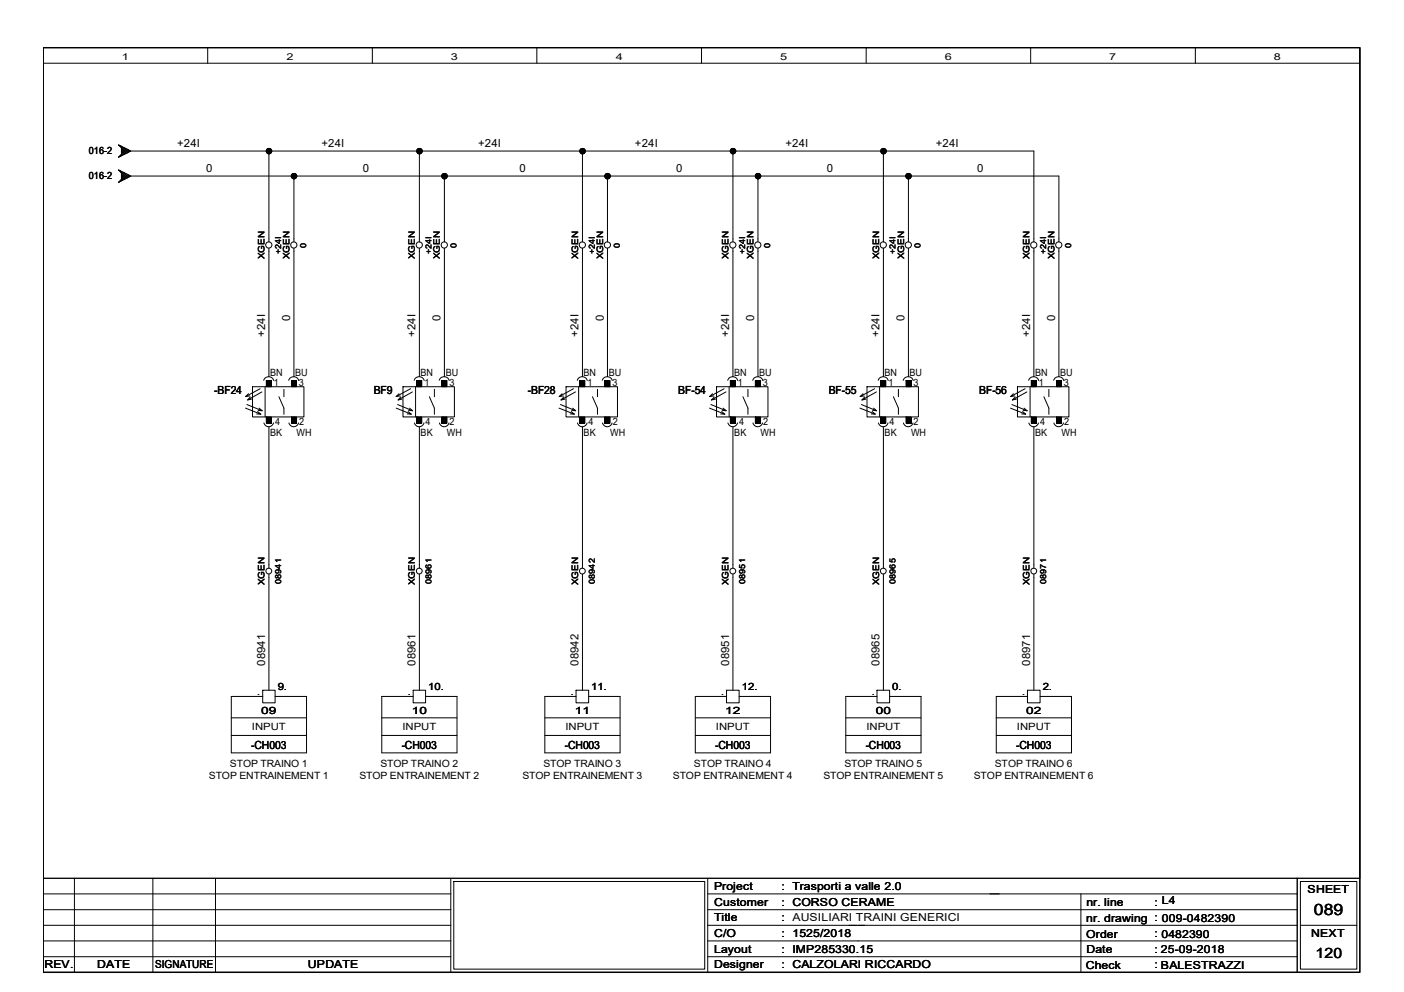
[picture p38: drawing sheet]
<svg xmlns="http://www.w3.org/2000/svg" width="297mm" height="210mm" viewBox="0 0 297 210" stroke-linecap="round" stroke-linejoin="round" font-family="sans-serif">
<defs><g id="words">
<text font-size="3.3" x="278" y="193.5">089</text>
<text font-size="3" x="278.3" y="202.6">120</text>
<g font-size="2.4">
<text x="37.5" y="31.2">+24I</text>
<text x="68" y="31.2">+24I</text>
<text x="101.1" y="31.2">+24I</text>
<text x="134.3" y="31.2">+24I</text>
<text x="166.2" y="31.2">+24I</text>
<text x="198" y="31.2">+24I</text>
<text x="43.6" y="36.5">0</text>
<text x="76.7" y="36.5">0</text>
<text x="109.9" y="36.5">0</text>
<text x="143.1" y="36.5">0</text>
<text x="174.9" y="36.5">0</text>
<text x="206.8" y="36.5">0</text>
<text x="56.1" y="71.3" transform="rotate(-90 56.1 71.3)">+24I</text>
<text x="61.4" y="67.8" transform="rotate(-90 61.4 67.8)">0</text>
<text x="87.9" y="71.3" transform="rotate(-90 87.9 71.3)">+24I</text>
<text x="93.2" y="67.8" transform="rotate(-90 93.2 67.8)">0</text>
<text x="122.4" y="71.3" transform="rotate(-90 122.4 71.3)">+24I</text>
<text x="127.7" y="67.8" transform="rotate(-90 127.7 67.8)">0</text>
<text x="154.3" y="71.3" transform="rotate(-90 154.3 71.3)">+24I</text>
<text x="159.6" y="67.8" transform="rotate(-90 159.6 67.8)">0</text>
<text x="186.1" y="71.3" transform="rotate(-90 186.1 71.3)">+24I</text>
<text x="191.4" y="67.8" transform="rotate(-90 191.4 67.8)">0</text>
<text x="217.9" y="71.3" transform="rotate(-90 217.9 71.3)">+24I</text>
<text x="223.2" y="67.8" transform="rotate(-90 223.2 67.8)">0</text>
<text x="45.3" y="83.4">-BF24</text>
<text x="79.1" y="83.4">BF9</text>
<text x="111.7" y="83.4">-BF28</text>
<text x="143.5" y="83.4">BF-54</text>
<text x="175.3" y="83.4">BF-55</text>
<text x="207.2" y="83.4">BF-56</text>
<text x="56.1" y="140.9" transform="rotate(-90 56.1 140.9)">08941</text>
<text x="87.9" y="140.9" transform="rotate(-90 87.9 140.9)">08961</text>
<text x="122.4" y="140.9" transform="rotate(-90 122.4 140.9)">08942</text>
<text x="154.3" y="140.9" transform="rotate(-90 154.3 140.9)">08951</text>
<text x="186.1" y="140.9" transform="rotate(-90 186.1 140.9)">08965</text>
<text x="217.9" y="140.9" transform="rotate(-90 217.9 140.9)">08971</text>
<text x="53.2" y="158.5">-CH003</text>
<text x="85" y="158.5">-CH003</text>
<text x="119.5" y="158.5">-CH003</text>
<text x="151.3" y="158.5">-CH003</text>
<text x="183.2" y="158.5">-CH003</text>
<text x="215" y="158.5">-CH003</text>
</g>
<g font-size="2.3">
<text x="151.1" y="188.3">Project</text>
<text x="151.1" y="191.7">Customer</text>
<text x="165.4" y="188.3">: Trasporti a valle 2.0</text>
<text x="165.4" y="191.6">: CORSO CERAME</text>
<text x="229.9" y="191.6">nr. line</text>
<text x="244.3" y="191.6">: L4</text>
<text x="276.6" y="188.9">SHEET</text>
<text x="151.1" y="194.9">Title</text>
<text x="165.4" y="194.9">: AUSILIARI TRAINI GENERICI</text>
<text x="229.8" y="195">nr. drawing : 009-0482390</text>
<text x="151.1" y="198.3">C/O</text>
<text x="151.1" y="201.6">Layout</text>
<text x="165.4" y="198.3">: 1525/2018</text>
<text x="165.4" y="201.6">: IMP285330.15</text>
<text x="229.8" y="198.5">Order</text>
<text x="229.9" y="201.5">Date</text>
<text x="244.3" y="198.3">: 0482390</text>
<text x="244.3" y="201.6">: 25-09-2018</text>
<text x="277.4" y="198.2">NEXT</text>
<text x="9.4" y="204.9">REV.</text>
<text x="20.5" y="204.9">DATE</text>
<text x="32.8" y="204.9">SIGNATURE</text>
<text x="65.1" y="204.9">UPDATE</text>
<text x="151.1" y="204.9">Designer</text>
<text x="165.4" y="204.9">: CALZOLARI RICCARDO</text>
<text x="229.7" y="204.9">Check</text>
<text x="244.3" y="204.9">: BALESTRAZZI</text>
<text x="245.6" y="204.9">BALESTRAZZI</text>
</g>
<g font-size="2.1">
<text x="18.8" y="32.6">016-2</text>
<text x="18.8" y="37.9">016-2</text>
<text x="57.1" y="79.5">BN</text>
<text x="58" y="81.6">1</text>
<text x="62.4" y="79.5">BU</text>
<text x="63.2" y="81.6">3</text>
<text x="89" y="79.5">BN</text>
<text x="89.8" y="81.6">1</text>
<text x="94.3" y="79.5">BU</text>
<text x="95.1" y="81.6">3</text>
<text x="123.5" y="79.5">BN</text>
<text x="124.3" y="81.6">1</text>
<text x="128.8" y="79.5">BU</text>
<text x="129.6" y="81.6">3</text>
<text x="155.3" y="79.5">BN</text>
<text x="156.1" y="81.6">1</text>
<text x="160.6" y="79.5">BU</text>
<text x="161.4" y="81.6">3</text>
<text x="187.2" y="79.5">BN</text>
<text x="188" y="81.6">1</text>
<text x="192.4" y="79.5">BU</text>
<text x="193.2" y="81.6">3</text>
<text x="219" y="79.5">BN</text>
<text x="219.8" y="81.6">1</text>
<text x="224.3" y="79.5">BU</text>
<text x="225.1" y="81.6">3</text>
<text x="63.3" y="90">2</text>
<text x="95.1" y="90">2</text>
<text x="129.6" y="90">2</text>
<text x="161.5" y="90">2</text>
<text x="193.3" y="90">2</text>
<text x="225.1" y="90">2</text>
<text x="57.1" y="92.2">BK</text>
<text x="58.2" y="90">4</text>
<text x="62.7" y="92.2">WH</text>
<text x="89" y="92.2">BK</text>
<text x="90" y="90">4</text>
<text x="94.6" y="92.2">WH</text>
<text x="123.5" y="92.2">BK</text>
<text x="124.5" y="90">4</text>
<text x="129.1" y="92.2">WH</text>
<text x="155.3" y="92.2">BK</text>
<text x="156.4" y="90">4</text>
<text x="160.9" y="92.2">WH</text>
<text x="187.2" y="92.2">BK</text>
<text x="188.2" y="90">4</text>
<text x="192.7" y="92.2">WH</text>
<text x="219" y="92.2">BK</text>
<text x="220" y="90">4</text>
<text x="224.6" y="92.2">WH</text>
<text x="58.8" y="146">9.</text>
<text x="90.6" y="146">10.</text>
<text x="125" y="146">11.</text>
<text x="156.9" y="146">12.</text>
<text x="188.8" y="146">0.</text>
<text x="220.6" y="146">2.</text>
<text x="53.3" y="154.5">INPUT</text>
<text x="55.3" y="151.1">09</text>
<text x="85.1" y="154.5">INPUT</text>
<text x="87.1" y="151.1">10</text>
<text x="119.6" y="154.5">INPUT</text>
<text x="121.6" y="151.1">11</text>
<text x="151.5" y="154.5">INPUT</text>
<text x="153.5" y="151.1">12</text>
<text x="183.3" y="154.5">INPUT</text>
<text x="185.3" y="151.1">00</text>
<text x="215.1" y="154.5">INPUT</text>
<text x="217.1" y="151.1">02</text>
<text x="44.2" y="164.9">STOP ENTRAINEMENT 1</text>
<text x="48.6" y="162.2">STOP TRAINO 1</text>
<text x="76" y="164.9">STOP ENTRAINEMENT 2</text>
<text x="80.5" y="162.2">STOP TRAINO 2</text>
<text x="110.5" y="164.9">STOP ENTRAINEMENT 3</text>
<text x="115" y="162.2">STOP TRAINO 3</text>
<text x="142.4" y="164.9">STOP ENTRAINEMENT 4</text>
<text x="146.8" y="162.2">STOP TRAINO 4</text>
<text x="174.2" y="164.9">STOP ENTRAINEMENT 5</text>
<text x="178.6" y="162.2">STOP TRAINO 5</text>
<text x="206" y="164.9">STOP ENTRAINEMENT 6</text>
<text x="210.5" y="162.2">STOP TRAINO 6</text>
</g>
<g font-size="2">
<text x="25.8" y="12.7">1</text>
<text x="60.6" y="12.7">2</text>
<text x="95.4" y="12.7">3</text>
<text x="130.3" y="12.7">4</text>
<text x="165.1" y="12.7">5</text>
<text x="199.9" y="12.7">6</text>
<text x="234.7" y="12.7">7</text>
<text x="269.5" y="12.7">8</text>
</g>
<g font-size="1.9">
<text x="56" y="54.9" transform="rotate(-90 56 54.9)">XGEN</text>
<text x="61.3" y="54.9" transform="rotate(-90 61.3 54.9)">XGEN</text>
<text x="87.8" y="54.9" transform="rotate(-90 87.8 54.9)">XGEN</text>
<text x="93.1" y="54.9" transform="rotate(-90 93.1 54.9)">XGEN</text>
<text x="122.3" y="54.9" transform="rotate(-90 122.3 54.9)">XGEN</text>
<text x="127.6" y="54.9" transform="rotate(-90 127.6 54.9)">XGEN</text>
<text x="154.1" y="54.9" transform="rotate(-90 154.1 54.9)">XGEN</text>
<text x="159.4" y="54.9" transform="rotate(-90 159.4 54.9)">XGEN</text>
<text x="186" y="54.9" transform="rotate(-90 186 54.9)">XGEN</text>
<text x="191.3" y="54.9" transform="rotate(-90 191.3 54.9)">XGEN</text>
<text x="217.8" y="54.9" transform="rotate(-90 217.8 54.9)">XGEN</text>
<text x="223.1" y="54.9" transform="rotate(-90 223.1 54.9)">XGEN</text>
<text x="56" y="123.8" transform="rotate(-90 56 123.8)">XGEN</text>
<text x="87.8" y="123.8" transform="rotate(-90 87.8 123.8)">XGEN</text>
<text x="122.3" y="123.8" transform="rotate(-90 122.3 123.8)">XGEN</text>
<text x="154.1" y="123.8" transform="rotate(-90 154.1 123.8)">XGEN</text>
<text x="186" y="123.8" transform="rotate(-90 186 123.8)">XGEN</text>
<text x="217.8" y="123.8" transform="rotate(-90 217.8 123.8)">XGEN</text>
</g>
<g font-size="1.7">
<text x="59.5" y="53.8" transform="rotate(-90 59.5 53.8)">+24I</text>
<text x="64.8" y="52.4" transform="rotate(-90 64.8 52.4)">0</text>
<text x="91.3" y="53.8" transform="rotate(-90 91.3 53.8)">+24I</text>
<text x="96.6" y="52.4" transform="rotate(-90 96.6 52.4)">0</text>
<text x="125.8" y="53.8" transform="rotate(-90 125.8 53.8)">+24I</text>
<text x="131.1" y="52.4" transform="rotate(-90 131.1 52.4)">0</text>
<text x="157.6" y="53.8" transform="rotate(-90 157.6 53.8)">+24I</text>
<text x="162.9" y="52.4" transform="rotate(-90 162.9 52.4)">0</text>
<text x="189.5" y="53.8" transform="rotate(-90 189.5 53.8)">+24I</text>
<text x="194.8" y="52.4" transform="rotate(-90 194.8 52.4)">0</text>
<text x="221.3" y="53.8" transform="rotate(-90 221.3 53.8)">+24I</text>
<text x="226.6" y="52.4" transform="rotate(-90 226.6 52.4)">0</text>
<text x="59.5" y="123.6" transform="rotate(-90 59.5 123.6)">08941</text>
<text x="91.3" y="123.6" transform="rotate(-90 91.3 123.6)">08961</text>
<text x="125.8" y="123.6" transform="rotate(-90 125.8 123.6)">08942</text>
<text x="157.6" y="123.6" transform="rotate(-90 157.6 123.6)">08951</text>
<text x="189.5" y="123.6" transform="rotate(-90 189.5 123.6)">08965</text>
<text x="221.3" y="123.6" transform="rotate(-90 221.3 123.6)">08971</text>
</g>
<g font-size="1.6">
<text x="54.4" y="147.1">.</text>
<text x="86.3" y="147.1">.</text>
<text x="120.8" y="147.1">.</text>
<text x="152.6" y="147.1">.</text>
<text x="184.4" y="147.1">.</text>
<text x="216.3" y="147.1">.</text>
</g>
</g></defs>
<path d="M9.1 10.1h278.6v195.6h-278.6zM274.4 185.8v19.9" fill="none" stroke="#000" stroke-width=".3"/>
<g fill="none" stroke="#000" stroke-width=".21">
<path d="M9.1 10.1h278.6v195.6h-278.6zM9.1 10.1h278.6v175.7h-278.6zM9.1 13.4h278.6M43.9 10.1v3.3M78.8 10.1v3.3M113.6 10.1v3.3M148.4 10.1v3.3M183.3 10.1v3.3M218.1 10.1v3.3M252.9 10.1v3.3M25.1 35.9l2.6 1.4-2.6 1.3 .6-.7v-1.3zM25.1 30.6l2.6 1.4-2.6 1.3 .6-.7v-1.3z"/>
<path d="M25.1 38.5h.1M25.1 33.2h.1M25.2 36l-.1 .1M25.2 30.7h-.1M25.4 36.2l1.6 1.4 .5-.5M25.4 30.9v-.1l1.6 1.5 .5-.5M25.5 38.1l.2 .2M25.5 32.8l.2 .2M25.7 37l.5-.5 1 1M25.7 36.3l-.2 .1M25.7 36.8l1 1M25.7 37.2l.8 .7"/>
<path d="M25.7 37.9l.2 .2M25.7 31.7l.5-.5 1 1M25.7 30.9l-.2 .2M25.7 31.5l1 1M25.7 31.8l.8 .8M25.7 32.6l.2 .3M25.9 36.4l-.2 .2M25.9 31.1l-.2 .2M26.5 36.7l-.8 .7M26.5 31.3l-.8 .8M26.7 36.8l-1 1M26.7 31.5l-1 1"/>
<path d="M27.2 37l-1 1-.5-.5M27.2 31.7l-1 1-.5-.5M27.5 37.4l-.5-.5-1.6 1.5v-.1M27.5 32.1l-.5-.5-1.6 1.5v-.1M27.7 37.3h196.3v13.9M27.7 32h191v19.2M56.9 32v19.2M62.2 37.3v13.9M88.7 32v19.2M94 37.3v13.9M123.2 32v19.2M128.5 37.3v13.9"/>
<path d="M155.1 32v19.2M160.4 37.3v13.9M186.9 32v19.2M192.2 37.3v13.9M56.9 52.5v27.2M62.2 52.5v27.2M88.7 52.5v27.2M94 52.5v27.2M123.2 52.5v27.2M128.5 52.5v27.2M155.1 52.5v27.2M160.4 52.5v27.2"/>
<path d="M186.9 52.5v27.2M192.2 52.5v27.2M218.7 52.5v27.2M224 52.5v27.2M51.9 86.4l3.3 1.2M52.2 85.6l3.3 1.3M52.6 83.3l-.6 .6M52.8 83.8l-.8 .1M53 84l-.6 .6M53.2 84.5l-.8 .1M53.4 81.8h10.9v6.4h-10.9zM54.3 87.6h.9"/>
<path d="M54.5 87.1l.7 .5M54.6 86.8l.9 .1M54.8 86.4l.7 .5M55 82.3l-3 1.6M55.4 82.9l-3 1.7M55.8 80.5a1.11 1.11 0 0 1 1.1-.8 1.11 1.11 0 0 1 1 .8M55.8 89.5a1.04 1.04 0 0 0 1.1 .8 1.04 1.04 0 0 0 1-.8M56.1 81.8v6.4M56.3 80.5h1.1v1.3h-1.1zM56.3 88.2h1.1v1.3h-1.1zM56.9 90.3v29.9M59 83.9l1.1 2.5v1.3"/>
<path d="M60.1 82.4v1.5M61.1 80.5a1.11 1.11 0 0 1 1.1-.8 1.11 1.11 0 0 1 1 .8M61.1 89.5a1.04 1.04 0 0 0 1 .8 1.04 1.04 0 0 0 1.1-.8M61.7 80.5h1v1.3h-1zM61.7 88.2h1v1.3h-1zM83.8 86.4l3.2 1.2M84.1 85.6l3.2 1.3M84.4 83.3l-.6 .6M84.7 83.8l-.9 .1M84.8 84l-.6 .6M85 84.5l-.8 .1M85.3 81.8h10.8v6.4h-10.8z"/>
<path d="M86.1 87.6h.9M86.4 87.1l.6 .5M86.4 86.8l.9 .1M86.7 86.4l.6 .5M86.9 82.3l-3.1 1.6M87.2 82.9l-3 1.7M87.6 80.5a1.11 1.11 0 0 1 1.1-.8 1.11 1.11 0 0 1 1 .8M87.7 89.5a1.04 1.04 0 0 0 1 .8 1.04 1.04 0 0 0 1-.8M87.9 81.8v6.4M88.2 80.5h1v1.3h-1zM88.2 88.2h1v1.3h-1zM88.7 90.3v29.9"/>
<path d="M90.8 83.9l1.1 2.5v1.3M91.9 82.4v1.5M92.9 80.5a1.11 1.11 0 0 1 1.1-.8 1.11 1.11 0 0 1 1 .8M93 89.5a1.04 1.04 0 0 0 1 .8 1.04 1.04 0 0 0 1-.8M93.5 80.5h1.1v1.3h-1.1zM93.5 88.2h1.1v1.3h-1.1zM118.3 86.4l3.2 1.2M118.6 85.6l3.2 1.3M118.9 83.3l-.6 .6M119.2 83.8l-.9 .1M119.3 84l-.6 .6M119.5 84.5l-.8 .1"/>
<path d="M119.8 81.8h10.8v6.4h-10.8zM120.6 87.6h.9M120.9 87.1l.6 .5M120.9 86.8l.9 .1M121.2 86.4l.6 .5M121.3 82.3l-3 1.6M121.7 82.9l-3 1.7M122.1 80.5a1.11 1.11 0 0 1 1.1-.8 1.11 1.11 0 0 1 1 .8M122.2 89.5a1.04 1.04 0 0 0 1 .8 1.04 1.04 0 0 0 1-.8M122.4 81.8v6.4M122.7 80.5h1v1.3h-1zM122.7 88.2h1v1.3h-1z"/>
<path d="M123.2 90.3v29.9M125.3 83.9l1.1 2.5v1.3M126.4 82.4v1.5M127.4 80.5a1.11 1.11 0 0 1 1.1-.8 1.11 1.11 0 0 1 1 .8M127.5 89.5a1.04 1.04 0 0 0 1 .8 1.04 1.04 0 0 0 1-.8M128 80.5h1.1v1.3h-1.1zM128 88.2h1.1v1.3h-1.1zM150.1 86.4l3.2 1.2M150.4 85.6l3.2 1.3M150.7 83.3l-.5 .6M151 83.8l-.8 .1M151.1 84l-.6 .6"/>
<path d="M151.4 84.5l-.9 .1M151.6 81.8h10.9v6.4h-10.9zM152.5 87.6h.8M152.7 87.1l.6 .5M152.8 86.8l.8 .1M153 86.4l.6 .5M153.2 82.3l-3 1.6M153.6 82.9l-3.1 1.7M154 80.5a1.11 1.11 0 0 1 1-.8 1.11 1.11 0 0 1 1.1 .8M154 89.5a1.04 1.04 0 0 0 1 .8 1.04 1.04 0 0 0 1-.8M154.3 81.8v6.4M154.5 80.5h1.1v1.3h-1.1z"/>
<path d="M154.5 88.2h1.1v1.3h-1.1zM155.1 90.3v29.9M157.2 83.9l1 2.5v1.3M158.2 82.4v1.5M159.3 80.5a1.11 1.11 0 0 1 1-.8 1.11 1.11 0 0 1 1.1 .8M159.3 89.5a1.04 1.04 0 0 0 1 .8 1.04 1.04 0 0 0 1-.8M159.8 80.5h1.1v1.3h-1.1zM159.8 88.2h1.1v1.3h-1.1zM181.9 86.4l3.3 1.2M182.2 85.6l3.3 1.3M182.6 83.3l-.6 .6M182.8 83.8l-.8 .1"/>
<path d="M183 84l-.6 .6M183.2 84.5l-.8 .1M183.4 81.8h10.9v6.4h-10.9zM184.3 87.6h.9M184.5 87.1l.7 .5M184.6 86.8l.9 .1M184.8 86.4l.7 .5M185 82.3l-3 1.6M185.4 82.9l-3 1.7M185.8 80.5a1.11 1.11 0 0 1 1.1-.8 1.11 1.11 0 0 1 1 .8M185.8 89.5a1.04 1.04 0 0 0 1.1 .8 1.04 1.04 0 0 0 1-.8M186.1 81.8v6.4"/>
<path d="M186.3 80.5h1.1v1.3h-1.1zM186.3 88.2h1.1v1.3h-1.1zM186.9 90.3v29.9M189 83.9l1.1 2.5v1.3M190.1 82.4v1.5M191.1 80.5a1.11 1.11 0 0 1 1.1-.8 1.11 1.11 0 0 1 1 .8M191.1 89.5a1.04 1.04 0 0 0 1 .8 1.04 1.04 0 0 0 1.1-.8M191.7 80.5h1v1.3h-1zM191.7 88.2h1v1.3h-1zM213.8 86.4l3.2 1.2M214.1 85.6l3.2 1.3M214.4 83.3l-.6 .6"/>
<path d="M214.7 83.8l-.9 .1M214.8 84l-.6 .6M215 84.5l-.8 .1M215.3 81.8h10.8v6.4h-10.8zM216.2 87.6h.8M216.4 87.1l.6 .5M216.4 86.8l.9 .1M216.7 86.4l.6 .5M216.9 82.3l-3.1 1.6M217.3 82.9l-3.1 1.7M217.6 80.5a1.11 1.11 0 0 1 1.1-.8 1.11 1.11 0 0 1 1 .8M217.7 89.5a1.04 1.04 0 0 0 1 .8 1.04 1.04 0 0 0 1-.8"/>
<path d="M217.9 81.8v6.4M218.2 80.5h1v1.3h-1zM218.2 88.2h1v1.3h-1zM218.7 90.3v29.9M220.8 83.9l1.1 2.5v1.3M221.9 82.4v1.5M222.9 80.5a1.11 1.11 0 0 1 1.1-.8 1.11 1.11 0 0 1 1 .8M223 89.5a1.04 1.04 0 0 0 1 .8 1.04 1.04 0 0 0 1-.8M223.5 80.5h1.1v1.3h-1.1zM223.5 88.2h1.1v1.3h-1.1zM56.9 121.5v24.5M88.7 121.5v24.5"/>
<path d="M123.2 121.5v24.5M155.1 121.5v24.5M186.9 121.5v24.5M218.7 121.5v24.5M48.9 155.6h16M48.9 151.9h16M55.6 146h2.6v2.7h-2.6zM55.6 147.4h-6.7v11.9h16v-11.9h-6.7M80.8 155.6h15.9M80.8 151.9h15.9M87.4 146h2.6v2.7h-2.6zM87.4 147.4h-6.6v11.9h15.9v-11.9h-6.7"/>
<path d="M115.3 155.6h15.9M115.3 151.9h15.9M121.9 146h2.6v2.7h-2.6zM121.9 147.4h-6.6v11.9h15.9v-11.9h-6.7M147.1 155.6h15.9M147.1 151.9h15.9M153.7 146h2.7v2.7h-2.7zM153.7 147.4h-6.6v11.9h15.9v-11.9h-6.6M178.9 155.6h16M178.9 151.9h16M185.5 146h2.7v2.7h-2.7zM185.5 147.4h-6.6v11.9h16v-11.9h-6.7"/>
<path d="M210.8 155.6h15.9M210.8 151.9h15.9M217.4 146h2.6v2.7h-2.6zM217.4 147.4h-6.6v11.9h15.9v-11.9h-6.7M9.1 185.8h278.6M9.1 195.8h86.3M9.1 199.1h86.3M9.1 192.5h86.3M9.1 189.1h86.3M15.7 185.8v19.9M32.3 185.8v19.9M45.6 185.8v19.9"/>
<path d="M95.4 185.8v19.9M96 186.5h53.1v18.6h-53.1zM149.7 185.8v19.9M149.7 195.8h124.7M149.7 199.1h124.7M149.7 192.5h124.7M149.7 189.1h124.7M228.7 189.1v16.6M275.1 186.5h12v18.6h-12zM275.1 195.8h12M9.1 202.4h86.3M149.7 202.4h124.7"/>
<circle cx="56.9" cy="32" r=".57"/>
<circle cx="62.2" cy="37.3" r=".57"/>
<circle cx="88.7" cy="32" r=".57"/>
<circle cx="94" cy="37.3" r=".57"/>
<circle cx="123.3" cy="32" r=".57"/>
<circle cx="128.5" cy="37.3" r=".57"/>
<circle cx="155.1" cy="32" r=".57"/>
<circle cx="160.4" cy="37.3" r=".57"/>
<circle cx="186.9" cy="32" r=".57"/>
<circle cx="192.2" cy="37.3" r=".57"/>
<circle cx="56.9" cy="51.8" r=".66"/>
<circle cx="62.2" cy="51.8" r=".66"/>
<circle cx="88.7" cy="51.8" r=".66"/>
<circle cx="94" cy="51.8" r=".66"/>
<circle cx="123.2" cy="51.8" r=".66"/>
<circle cx="128.5" cy="51.8" r=".66"/>
<circle cx="155" cy="51.8" r=".66"/>
<circle cx="160.3" cy="51.8" r=".66"/>
<circle cx="186.9" cy="51.8" r=".66"/>
<circle cx="192.2" cy="51.8" r=".66"/>
<circle cx="218.7" cy="51.8" r=".66"/>
<circle cx="224" cy="51.8" r=".66"/>
<circle cx="56.9" cy="120.8" r=".62"/>
<circle cx="88.7" cy="120.8" r=".62"/>
<circle cx="123.2" cy="120.8" r=".62"/>
<circle cx="155" cy="120.8" r=".62"/>
<circle cx="186.9" cy="120.8" r=".62"/>
<circle cx="218.7" cy="120.8" r=".62"/>
</g>
<g fill="#000">
<path d="M56.3 80.5h1.1v1.3h-1.1z" fill-rule="evenodd"/>
<path d="M56.3 88.2h1.1v1.3h-1.1z" fill-rule="evenodd"/>
<path d="M61.7 80.5h1v1.3h-1z" fill-rule="evenodd"/>
<path d="M61.7 88.2h1v1.3h-1z" fill-rule="evenodd"/>
<path d="M88.2 80.5h1v1.3h-1z" fill-rule="evenodd"/>
<path d="M88.2 88.2h1v1.3h-1z" fill-rule="evenodd"/>
<path d="M93.5 80.5h1.1v1.3h-1.1z" fill-rule="evenodd"/>
<path d="M93.5 88.2h1.1v1.3h-1.1z" fill-rule="evenodd"/>
<path d="M122.7 80.5h1v1.3h-1z" fill-rule="evenodd"/>
<path d="M122.7 88.2h1v1.3h-1z" fill-rule="evenodd"/>
<path d="M128 80.5h1.1v1.3h-1.1z" fill-rule="evenodd"/>
<path d="M128 88.2h1.1v1.3h-1.1z" fill-rule="evenodd"/>
<path d="M154.5 80.5h1.1v1.3h-1.1z" fill-rule="evenodd"/>
<path d="M154.5 88.2h1.1v1.3h-1.1z" fill-rule="evenodd"/>
<path d="M159.8 80.5h1.1v1.3h-1.1z" fill-rule="evenodd"/>
<path d="M159.8 88.2h1.1v1.3h-1.1z" fill-rule="evenodd"/>
<path d="M186.3 80.5h1.1v1.3h-1.1z" fill-rule="evenodd"/>
<path d="M186.3 88.2h1.1v1.3h-1.1z" fill-rule="evenodd"/>
<path d="M191.7 80.5h1v1.3h-1z" fill-rule="evenodd"/>
<path d="M191.7 88.2h1v1.3h-1z" fill-rule="evenodd"/>
<path d="M218.2 80.5h1v1.3h-1z" fill-rule="evenodd"/>
<path d="M218.2 88.2h1v1.3h-1z" fill-rule="evenodd"/>
<path d="M223.5 80.5h1.1v1.3h-1.1z" fill-rule="evenodd"/>
<path d="M223.5 88.2h1.1v1.3h-1.1z" fill-rule="evenodd"/>
<circle cx="56.9" cy="32" r=".57"/>
<circle cx="62.2" cy="37.3" r=".57"/>
<circle cx="88.7" cy="32" r=".57"/>
<circle cx="94" cy="37.3" r=".57"/>
<circle cx="123.3" cy="32" r=".57"/>
<circle cx="128.5" cy="37.3" r=".57"/>
<circle cx="155.1" cy="32" r=".57"/>
<circle cx="160.4" cy="37.3" r=".57"/>
<circle cx="186.9" cy="32" r=".57"/>
<circle cx="192.2" cy="37.3" r=".57"/>
</g>
<use href="#words"/>
</svg>
